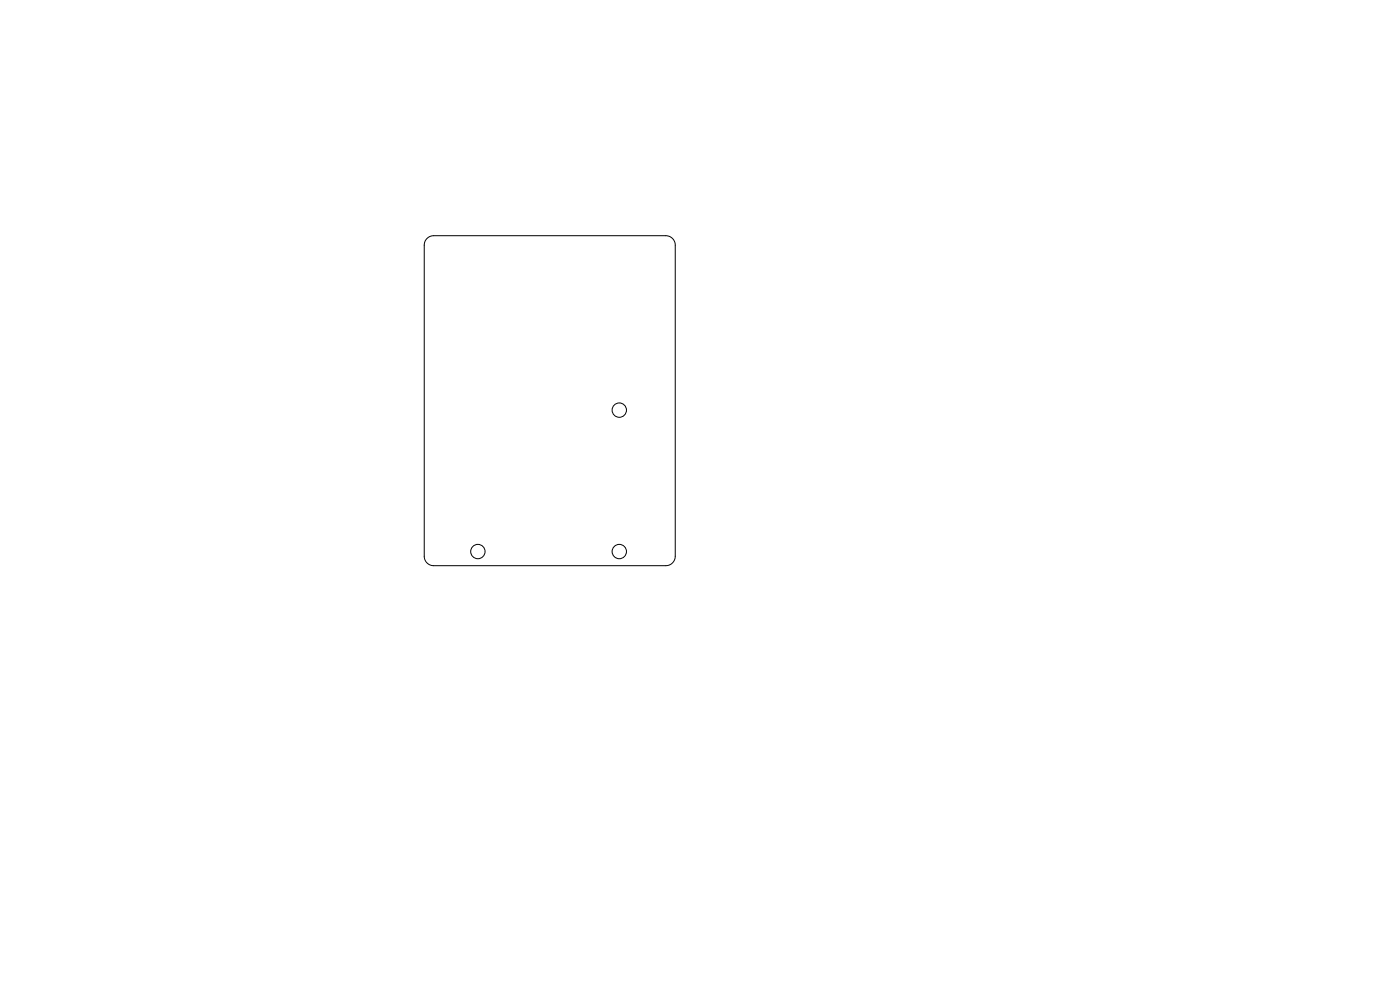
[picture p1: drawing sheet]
<svg xmlns="http://www.w3.org/2000/svg" width="297mm" height="210mm" viewBox="0 0 297 210" stroke-linecap="round" stroke-linejoin="round" font-family="sans-serif">
<g fill="none" stroke="#000" stroke-width=".21">
<path d="M90.6 50.6l.6-.4 .8-.2h49.2a2 2 0 0 1 2 2v66a2 2 0 0 1-2 2h-49.2a2 2 0 0 1-2-2v-66l.2-.8z"/>
<circle cx="131.4" cy="87" r="1.52"/>
<circle cx="101.4" cy="117" r="1.52"/>
<circle cx="131.4" cy="117" r="1.52"/>
</g>
</svg>
